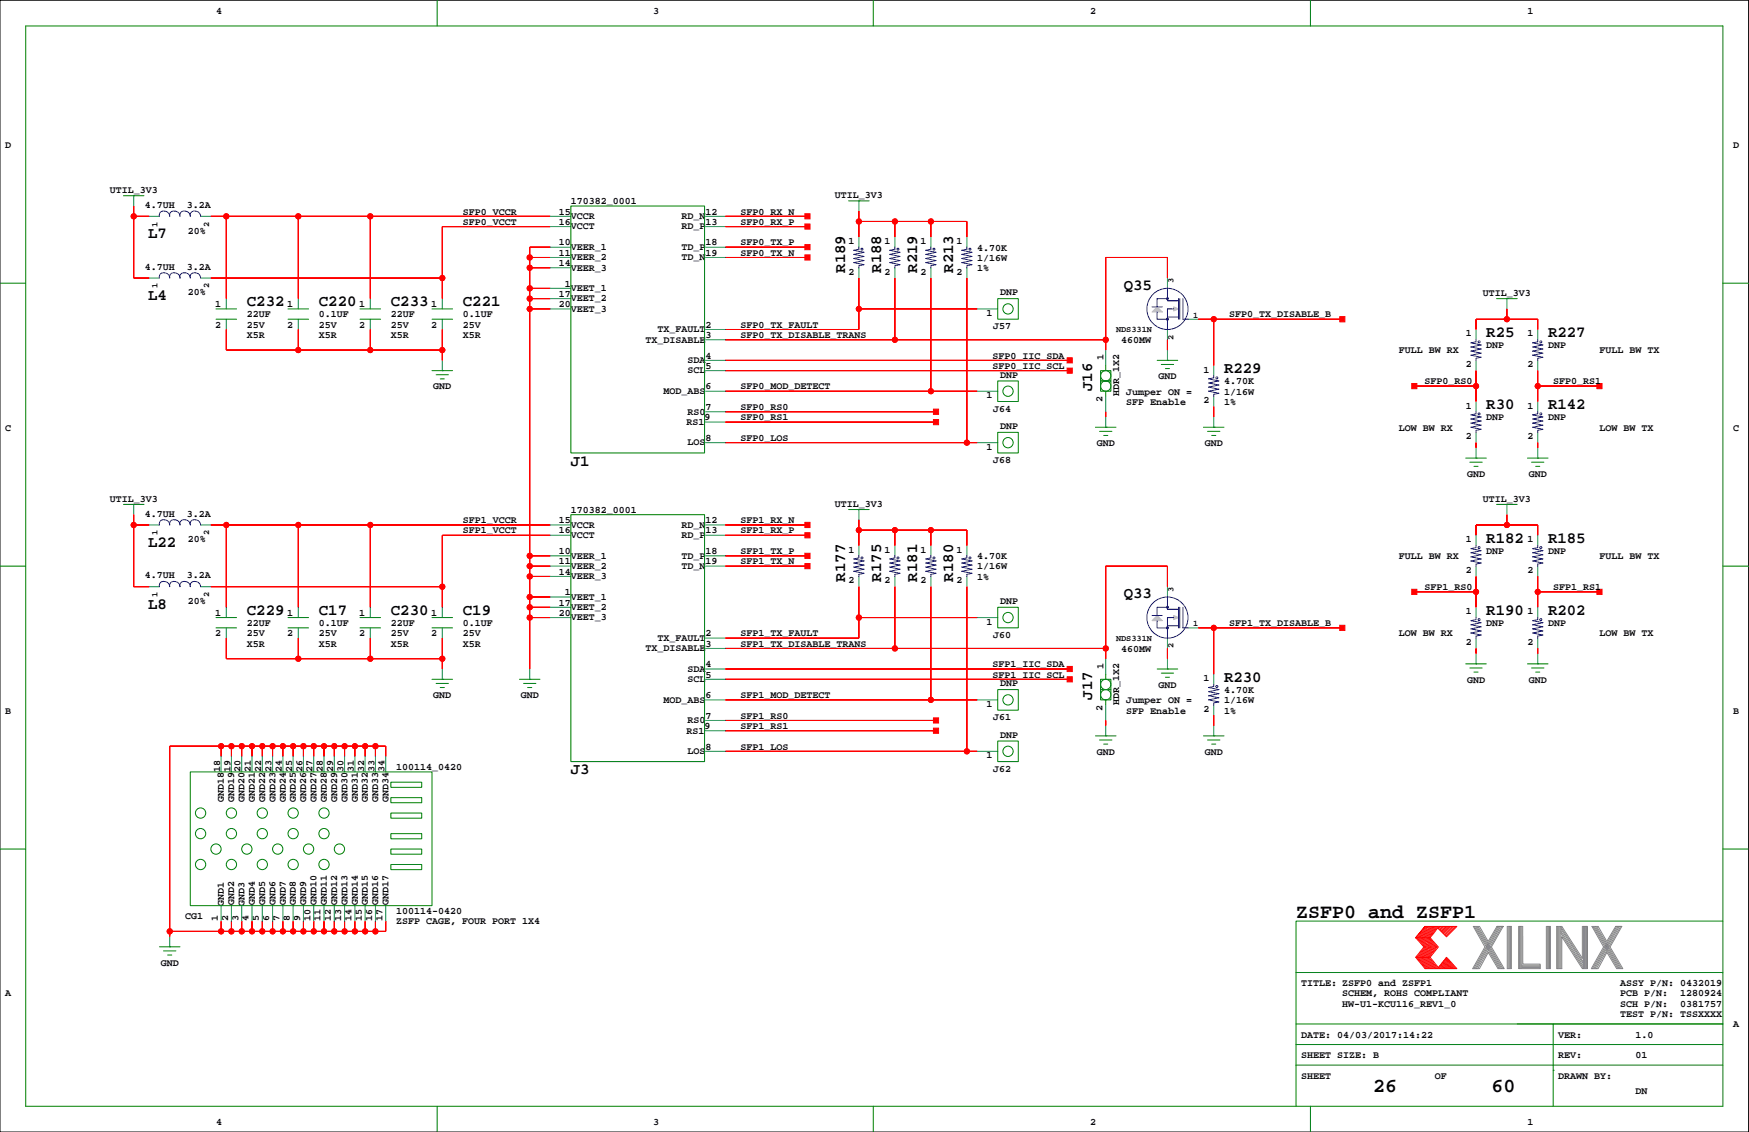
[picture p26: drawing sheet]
<svg xmlns="http://www.w3.org/2000/svg" width="432mm" height="279mm" viewBox="0 0 432 279" stroke-linecap="round" stroke-linejoin="round" font-family="sans-serif">
<defs><g id="words">
<g font-size="4.9">
<text x="320" y="226.5">ZSFP0 and ZSFP1</text>
<text x="339" y="269.6">26</text>
<text x="368.2" y="269.6">60</text>
</g>
<g font-size="3.9">
<text x="36.6" y="58.8">L7</text>
<text x="208.7" y="67.4" transform="rotate(-90 208.7 67.4)">R189</text>
<text x="217.6" y="67.4" transform="rotate(-90 217.6 67.4)">R188</text>
<text x="226.5" y="67.4" transform="rotate(-90 226.5 67.4)">R219</text>
<text x="235.4" y="67.4" transform="rotate(-90 235.4 67.4)">R213</text>
<text x="277.4" y="71.5">Q35</text>
<text x="36.6" y="74">L4</text>
<text x="60.9" y="75.6">C232</text>
<text x="78.7" y="75.6">C220</text>
<text x="96.5" y="75.6">C233</text>
<text x="114.3" y="75.6">C221</text>
<text x="366.9" y="83.2">R25</text>
<text x="382.2" y="83.2">R227</text>
<text x="302.2" y="92.1">R229</text>
<text x="269.6" y="96.6" transform="rotate(-90 269.6 96.6)">J16</text>
<text x="366.9" y="100.9">R30</text>
<text x="382.2" y="100.9">R142</text>
<text x="140.9" y="114.9">J1</text>
<text x="36.6" y="135">L22</text>
<text x="366.9" y="134">R182</text>
<text x="382.2" y="134">R185</text>
<text x="208.7" y="143.5" transform="rotate(-90 208.7 143.5)">R177</text>
<text x="217.6" y="143.5" transform="rotate(-90 217.6 143.5)">R175</text>
<text x="226.5" y="143.5" transform="rotate(-90 226.5 143.5)">R181</text>
<text x="235.4" y="143.5" transform="rotate(-90 235.4 143.5)">R180</text>
<text x="277.4" y="147.7">Q33</text>
<text x="36.6" y="150.2">L8</text>
<text x="60.9" y="151.7">C229</text>
<text x="78.7" y="151.7">C17</text>
<text x="96.5" y="151.7">C230</text>
<text x="114.3" y="151.7">C19</text>
<text x="366.9" y="151.7">R190</text>
<text x="382.2" y="151.7">R202</text>
<text x="269.6" y="172.7" transform="rotate(-90 269.6 172.7)">J17</text>
<text x="302.2" y="168.2">R230</text>
<text x="140.9" y="191.1">J3</text>
</g>
<g font-size="2.5">
<text x="53.3" y="3.4">4</text>
<text x="161.3" y="3.4">3</text>
<text x="269.2" y="3.4">2</text>
<text x="377.1" y="3.4">1</text>
<text x="1.3" y="36.4">D</text>
<text x="427.9" y="36.4">D</text>
<text x="27.1" y="47.6">UTIL_3V3</text>
<text x="35.8" y="51.3">4.7UH</text>
<text x="46.1" y="51.3">3.2A</text>
<text x="114.3" y="53">SFP0_VCCR</text>
<text x="138" y="53">15</text>
<text x="140.9" y="50.4">170382_0001</text>
<text x="174.2" y="53">12</text>
<text x="182.8" y="53">SFP0_RX_N</text>
<text x="206.1" y="48.9">UTIL_3V3</text>
<text x="46.3" y="57.7">20%</text>
<text x="114.3" y="55.5">SFP0_VCCT</text>
<text x="138" y="55.5">16</text>
<text x="140.9" y="54.1">VCCR</text>
<text x="140.9" y="56.6">VCCT</text>
<text x="168.3" y="54.1">RD_N</text>
<text x="168.3" y="56.6">RD_P</text>
<text x="174.2" y="55.5">13</text>
<text x="182.8" y="55.5">SFP0_RX_P</text>
<text x="138" y="65.6">14</text>
<text x="138" y="63.1">11</text>
<text x="138" y="60.6">10</text>
<text x="140.9" y="61.7">VEER_1</text>
<text x="140.9" y="64.2">VEER_2</text>
<text x="168.3" y="61.7">TD_P</text>
<text x="168.3" y="64.2">TD_N</text>
<text x="174.2" y="63.1">19</text>
<text x="174.2" y="60.6">18</text>
<text x="182.8" y="63.1">SFP0_TX_N</text>
<text x="182.8" y="60.6">SFP0_TX_P</text>
<text x="209.5" y="60.2">1</text>
<text x="218.4" y="60.2">1</text>
<text x="227.3" y="60.2">1</text>
<text x="236.2" y="60.2">1</text>
<text x="241.2" y="64.4">1/16W</text>
<text x="241.2" y="61.8">4.70K</text>
<text x="35.8" y="66.5">4.7UH</text>
<text x="46.1" y="66.5">3.2A</text>
<text x="139.5" y="70.7">1</text>
<text x="140.9" y="71.9">VEET_1</text>
<text x="140.9" y="66.8">VEER_3</text>
<text x="209.5" y="67.8">2</text>
<text x="218.4" y="67.8">2</text>
<text x="227.3" y="67.8">2</text>
<text x="236.2" y="67.8">2</text>
<text x="241.2" y="66.9">1%</text>
<text x="46.3" y="72.9">20%</text>
<text x="53.1" y="75.8">1</text>
<text x="70.9" y="75.8">1</text>
<text x="88.7" y="75.8">1</text>
<text x="106.4" y="75.8">1</text>
<text x="138" y="75.8">20</text>
<text x="138" y="73.3">17</text>
<text x="140.9" y="74.4">VEET_2</text>
<text x="140.9" y="76.9">VEET_3</text>
<text x="243.6" y="78">1</text>
<text x="247" y="72.9">DNP</text>
<text x="366.1" y="73">UTIL_3V3</text>
<text x="53.1" y="80.9">2</text>
<text x="60.9" y="80.9">25V</text>
<text x="60.9" y="78.3">22UF</text>
<text x="60.9" y="83.4">X5R</text>
<text x="70.9" y="80.9">2</text>
<text x="78.7" y="78.3">0.1UF</text>
<text x="78.7" y="80.9">25V</text>
<text x="78.7" y="83.4">X5R</text>
<text x="88.7" y="80.9">2</text>
<text x="96.5" y="80.9">25V</text>
<text x="96.5" y="78.3">22UF</text>
<text x="96.5" y="83.4">X5R</text>
<text x="106.4" y="80.9">2</text>
<text x="114.3" y="80.9">25V</text>
<text x="114.3" y="78.3">0.1UF</text>
<text x="114.3" y="83.4">X5R</text>
<text x="162.4" y="82">TX_FAULT</text>
<text x="174.2" y="83.4">3</text>
<text x="174.2" y="80.9">2</text>
<text x="182.8" y="83.4">SFP0_TX_DISABLE_TRANS</text>
<text x="182.8" y="80.9">SFP0_TX_FAULT</text>
<text x="245.2" y="81.3">J57</text>
<text x="303.5" y="78.3">SFP0_TX_DISABLE_B</text>
<text x="361.9" y="83.1">1</text>
<text x="377.1" y="83.1">1</text>
<text x="159.4" y="84.6">TX_DISABLE</text>
<text x="169.8" y="89.6">SDA</text>
<text x="174.2" y="88.5">4</text>
<text x="245.1" y="88.5">SFP0_IIC_SDA</text>
<text x="272.5" y="88.9" transform="rotate(-90 272.5 88.9)">1</text>
<text x="276.8" y="84.7">460MW</text>
<text x="345.4" y="87.2">FULL BW RX</text>
<text x="366.9" y="86">DNP</text>
<text x="382.2" y="86">DNP</text>
<text x="394.9" y="87.2">FULL BW TX</text>
<text x="169.8" y="92.2">SCL</text>
<text x="174.2" y="91">5</text>
<text x="245.1" y="91">SFP0_IIC_SCL</text>
<text x="247" y="93.2">DNP</text>
<text x="286" y="93.6">GND</text>
<text x="297.1" y="91.9">1</text>
<text x="302.2" y="94.9">4.70K</text>
<text x="351.7" y="94.9">SFP0_RS0</text>
<text x="361.9" y="90.7">2</text>
<text x="377.1" y="90.7">2</text>
<text x="383.5" y="94.9">SFP0_RS1</text>
<text x="107" y="96.1">GND</text>
<text x="163.8" y="97.3">MOD_ABS</text>
<text x="174.2" y="101.2">7</text>
<text x="174.2" y="96.1">6</text>
<text x="182.8" y="96.1">SFP0_MOD_DETECT</text>
<text x="182.8" y="101.2">SFP0_RS0</text>
<text x="243.6" y="98.3">1</text>
<text x="245.2" y="101.6">J64</text>
<text x="272.2" y="99.3" transform="rotate(-90 272.2 99.3)">2</text>
<text x="276.3" y="97.8" transform="rotate(-90 276.3 97.8)">HDR_1X2</text>
<text x="278.1" y="99.9">SFP Enable</text>
<text x="278.1" y="97.4">Jumper ON =</text>
<text x="297.1" y="99.6">2</text>
<text x="302.2" y="97.4">1/16W</text>
<text x="302.2" y="99.9">1%</text>
<text x="361.9" y="100.8">1</text>
<text x="377.1" y="100.8">1</text>
<text x="1.3" y="106.3">C</text>
<text x="169.5" y="104.9">RS1</text>
<text x="169.8" y="102.3">RS0</text>
<text x="174" y="103.7">9</text>
<text x="182.8" y="103.7">SFP0_RS1</text>
<text x="247" y="105.9">DNP</text>
<text x="345.4" y="106.3">LOW BW RX</text>
<text x="366.9" y="103.7">DNP</text>
<text x="382.2" y="103.7">DNP</text>
<text x="394.9" y="106.3">LOW BW TX</text>
<text x="427.9" y="106.3">C</text>
<text x="169.8" y="110">LOS</text>
<text x="174.2" y="108.8">8</text>
<text x="182.8" y="108.8">SFP0_LOS</text>
<text x="243.6" y="111">1</text>
<text x="270.8" y="110.1">GND</text>
<text x="297.4" y="110.1">GND</text>
<text x="361.9" y="108.4">2</text>
<text x="377.1" y="108.4">2</text>
<text x="245.2" y="114.3">J68</text>
<text x="362.2" y="117.7">GND</text>
<text x="377.4" y="117.7">GND</text>
<text x="27.1" y="123.8">UTIL_3V3</text>
<text x="206.1" y="125.1">UTIL_3V3</text>
<text x="366.1" y="123.8">UTIL_3V3</text>
<text x="35.8" y="127.5">4.7UH</text>
<text x="46.1" y="127.5">3.2A</text>
<text x="114.3" y="129.1">SFP1_VCCR</text>
<text x="114.3" y="131.7">SFP1_VCCT</text>
<text x="138" y="131.7">16</text>
<text x="138" y="129.1">15</text>
<text x="140.9" y="130.3">VCCR</text>
<text x="140.9" y="126.6">170382_0001</text>
<text x="168.3" y="130.3">RD_N</text>
<text x="174.2" y="131.7">13</text>
<text x="174.2" y="129.1">12</text>
<text x="182.8" y="129.1">SFP1_RX_N</text>
<text x="182.8" y="131.7">SFP1_RX_P</text>
<text x="46.3" y="133.8">20%</text>
<text x="138" y="136.8">10</text>
<text x="140.9" y="137.9">VEER_1</text>
<text x="140.9" y="132.8">VCCT</text>
<text x="168.3" y="132.8">RD_P</text>
<text x="168.3" y="137.9">TD_P</text>
<text x="174.2" y="136.8">18</text>
<text x="182.8" y="136.8">SFP1_TX_P</text>
<text x="209.5" y="136.4">1</text>
<text x="218.4" y="136.4">1</text>
<text x="227.3" y="136.4">1</text>
<text x="236.2" y="136.4">1</text>
<text x="361.9" y="133.8">1</text>
<text x="366.9" y="136.8">DNP</text>
<text x="377.1" y="133.8">1</text>
<text x="382.2" y="136.8">DNP</text>
<text x="35.8" y="142.7">4.7UH</text>
<text x="46.1" y="142.7">3.2A</text>
<text x="138" y="141.8">14</text>
<text x="138" y="139.3">11</text>
<text x="140.9" y="140.4">VEER_2</text>
<text x="140.9" y="143">VEER_3</text>
<text x="168.3" y="140.4">TD_N</text>
<text x="174.2" y="139.3">19</text>
<text x="182.8" y="139.3">SFP1_TX_N</text>
<text x="209.5" y="144">2</text>
<text x="218.4" y="144">2</text>
<text x="227.3" y="144">2</text>
<text x="236.2" y="144">2</text>
<text x="241.2" y="143.1">1%</text>
<text x="241.2" y="138">4.70K</text>
<text x="241.2" y="140.6">1/16W</text>
<text x="345.4" y="138">FULL BW RX</text>
<text x="361.9" y="141.5">2</text>
<text x="377.1" y="141.5">2</text>
<text x="394.9" y="138">FULL BW TX</text>
<text x="46.3" y="149.1">20%</text>
<text x="138" y="149.4">17</text>
<text x="139.5" y="146.9">1</text>
<text x="140.9" y="148">VEET_1</text>
<text x="247" y="149.1">DNP</text>
<text x="351.7" y="145.6">SFP1_RS0</text>
<text x="383.5" y="145.6">SFP1_RS1</text>
<text x="53.1" y="152">1</text>
<text x="60.9" y="154.5">22UF</text>
<text x="70.9" y="152">1</text>
<text x="78.7" y="154.5">0.1UF</text>
<text x="88.7" y="152">1</text>
<text x="96.5" y="154.5">22UF</text>
<text x="106.4" y="152">1</text>
<text x="114.3" y="154.5">0.1UF</text>
<text x="138" y="152">20</text>
<text x="140.9" y="150.6">VEET_2</text>
<text x="140.9" y="153.1">VEET_3</text>
<text x="243.6" y="154.2">1</text>
<text x="303.5" y="154.5">SFP1_TX_DISABLE_B</text>
<text x="361.9" y="151.6">1</text>
<text x="366.9" y="154.5">DNP</text>
<text x="377.1" y="151.6">1</text>
<text x="382.2" y="154.5">DNP</text>
<text x="53.1" y="157.1">2</text>
<text x="60.9" y="157.1">25V</text>
<text x="60.9" y="159.6">X5R</text>
<text x="70.9" y="157.1">2</text>
<text x="78.7" y="157.1">25V</text>
<text x="78.7" y="159.6">X5R</text>
<text x="88.7" y="157.1">2</text>
<text x="96.5" y="157.1">25V</text>
<text x="96.5" y="159.6">X5R</text>
<text x="106.4" y="157.1">2</text>
<text x="114.3" y="157.1">25V</text>
<text x="114.3" y="159.6">X5R</text>
<text x="159.4" y="160.7">TX_DISABLE</text>
<text x="162.4" y="158.2">TX_FAULT</text>
<text x="174.2" y="159.6">3</text>
<text x="174.2" y="157.1">2</text>
<text x="182.8" y="159.6">SFP1_TX_DISABLE_TRANS</text>
<text x="182.8" y="157.1">SFP1_TX_FAULT</text>
<text x="245.2" y="157.5">J60</text>
<text x="276.8" y="160.9">460MW</text>
<text x="345.4" y="157.1">LOW BW RX</text>
<text x="361.9" y="159.2">2</text>
<text x="377.1" y="159.2">2</text>
<text x="394.9" y="157.1">LOW BW TX</text>
<text x="169.8" y="165.8">SDA</text>
<text x="174.2" y="167.2">5</text>
<text x="174.2" y="164.7">4</text>
<text x="245.1" y="164.7">SFP1_IIC_SDA</text>
<text x="245.1" y="167.2">SFP1_IIC_SCL</text>
<text x="272.5" y="165.1" transform="rotate(-90 272.5 165.1)">1</text>
<text x="107" y="172.3">GND</text>
<text x="128.6" y="172.3">GND</text>
<text x="163.8" y="173.4">MOD_ABS</text>
<text x="169.8" y="168.4">SCL</text>
<text x="174.2" y="172.3">6</text>
<text x="182.8" y="172.3">SFP1_MOD_DETECT</text>
<text x="247" y="169.4">DNP</text>
<text x="278.1" y="173.6">Jumper ON =</text>
<text x="286" y="169.8">GND</text>
<text x="297.1" y="168.1">1</text>
<text x="302.2" y="173.6">1/16W</text>
<text x="302.2" y="171">4.70K</text>
<text x="362.2" y="168.5">GND</text>
<text x="377.4" y="168.5">GND</text>
<text x="1.3" y="176.1">B</text>
<text x="169.8" y="178.5">RS0</text>
<text x="174" y="179.9">9</text>
<text x="174.2" y="177.4">7</text>
<text x="182.8" y="179.9">SFP1_RS1</text>
<text x="182.8" y="177.4">SFP1_RS0</text>
<text x="243.6" y="174.5">1</text>
<text x="245.2" y="177.8">J61</text>
<text x="272.2" y="175.5" transform="rotate(-90 272.2 175.5)">2</text>
<text x="276.3" y="174" transform="rotate(-90 276.3 174)">HDR_1X2</text>
<text x="278.1" y="176.1">SFP Enable</text>
<text x="297.1" y="175.7">2</text>
<text x="302.2" y="176.1">1%</text>
<text x="427.9" y="176.1">B</text>
<text x="169.5" y="181.1">RS1</text>
<text x="174.2" y="185">8</text>
<text x="182.8" y="185">SFP1_LOS</text>
<text x="247" y="182.1">DNP</text>
<text x="54.3" y="190.4" transform="rotate(-90 54.3 190.4)">18</text>
<text x="56.9" y="190.4" transform="rotate(-90 56.9 190.4)">19</text>
<text x="59.4" y="190.4" transform="rotate(-90 59.4 190.4)">20</text>
<text x="62" y="190.4" transform="rotate(-90 62 190.4)">21</text>
<text x="64.5" y="190.4" transform="rotate(-90 64.5 190.4)">22</text>
<text x="67" y="190.4" transform="rotate(-90 67 190.4)">23</text>
<text x="69.6" y="190.4" transform="rotate(-90 69.6 190.4)">24</text>
<text x="72.1" y="190.4" transform="rotate(-90 72.1 190.4)">25</text>
<text x="74.6" y="190.4" transform="rotate(-90 74.6 190.4)">26</text>
<text x="77.2" y="190.4" transform="rotate(-90 77.2 190.4)">27</text>
<text x="79.7" y="190.4" transform="rotate(-90 79.7 190.4)">28</text>
<text x="82.3" y="190.4" transform="rotate(-90 82.3 190.4)">29</text>
<text x="84.8" y="190.4" transform="rotate(-90 84.8 190.4)">30</text>
<text x="87.3" y="190.4" transform="rotate(-90 87.3 190.4)">31</text>
<text x="89.9" y="190.4" transform="rotate(-90 89.9 190.4)">32</text>
<text x="92.4" y="190.4" transform="rotate(-90 92.4 190.4)">33</text>
<text x="95" y="190.4" transform="rotate(-90 95 190.4)">34</text>
<text x="97.8" y="190.1">100114_0420</text>
<text x="169.8" y="186.1">LOS</text>
<text x="243.6" y="187.2">1</text>
<text x="245.2" y="190.5">J62</text>
<text x="270.8" y="186.3">GND</text>
<text x="297.4" y="186.3">GND</text>
<text x="55.3" y="197.9" transform="rotate(-90 55.3 197.9)">GND18</text>
<text x="57.8" y="197.9" transform="rotate(-90 57.8 197.9)">GND19</text>
<text x="60.4" y="197.9" transform="rotate(-90 60.4 197.9)">GND20</text>
<text x="62.9" y="197.9" transform="rotate(-90 62.9 197.9)">GND21</text>
<text x="65.4" y="197.9" transform="rotate(-90 65.4 197.9)">GND22</text>
<text x="68" y="197.9" transform="rotate(-90 68 197.9)">GND23</text>
<text x="70.5" y="197.9" transform="rotate(-90 70.5 197.9)">GND24</text>
<text x="73.1" y="197.9" transform="rotate(-90 73.1 197.9)">GND25</text>
<text x="75.6" y="197.9" transform="rotate(-90 75.6 197.9)">GND26</text>
<text x="78.1" y="197.9" transform="rotate(-90 78.1 197.9)">GND27</text>
<text x="80.7" y="197.9" transform="rotate(-90 80.7 197.9)">GND28</text>
<text x="83.2" y="197.9" transform="rotate(-90 83.2 197.9)">GND29</text>
<text x="85.8" y="197.9" transform="rotate(-90 85.8 197.9)">GND30</text>
<text x="88.3" y="197.9" transform="rotate(-90 88.3 197.9)">GND31</text>
<text x="90.8" y="197.9" transform="rotate(-90 90.8 197.9)">GND32</text>
<text x="93.4" y="197.9" transform="rotate(-90 93.4 197.9)">GND33</text>
<text x="95.9" y="197.9" transform="rotate(-90 95.9 197.9)">GND34</text>
<text x="45.7" y="226.9">CG1</text>
<text x="53.8" y="227.3" transform="rotate(-90 53.8 227.3)">1</text>
<text x="55.3" y="223.5" transform="rotate(-90 55.3 223.5)">GND1</text>
<text x="56.3" y="227.3" transform="rotate(-90 56.3 227.3)">2</text>
<text x="57.8" y="223.3" transform="rotate(-90 57.8 223.3)">GND2</text>
<text x="58.8" y="227.3" transform="rotate(-90 58.8 227.3)">3</text>
<text x="60.4" y="223.5" transform="rotate(-90 60.4 223.5)">GND3</text>
<text x="61.4" y="227.3" transform="rotate(-90 61.4 227.3)">4</text>
<text x="62.9" y="223.3" transform="rotate(-90 62.9 223.3)">GND4</text>
<text x="63.9" y="227.3" transform="rotate(-90 63.9 227.3)">5</text>
<text x="65.4" y="223.3" transform="rotate(-90 65.4 223.3)">GND5</text>
<text x="66.5" y="227.3" transform="rotate(-90 66.5 227.3)">6</text>
<text x="68" y="223.3" transform="rotate(-90 68 223.3)">GND6</text>
<text x="69" y="227.3" transform="rotate(-90 69 227.3)">7</text>
<text x="70.5" y="223.3" transform="rotate(-90 70.5 223.3)">GND7</text>
<text x="71.5" y="227.3" transform="rotate(-90 71.5 227.3)">8</text>
<text x="73.1" y="223.3" transform="rotate(-90 73.1 223.3)">GND8</text>
<text x="74.1" y="227.3" transform="rotate(-90 74.1 227.3)">9</text>
<text x="75.6" y="223.3" transform="rotate(-90 75.6 223.3)">GND9</text>
<text x="76.6" y="227.3" transform="rotate(-90 76.6 227.3)">10</text>
<text x="78.1" y="223.3" transform="rotate(-90 78.1 223.3)">GND10</text>
<text x="79.2" y="227.3" transform="rotate(-90 79.2 227.3)">11</text>
<text x="80.7" y="223.3" transform="rotate(-90 80.7 223.3)">GND11</text>
<text x="81.7" y="227.3" transform="rotate(-90 81.7 227.3)">12</text>
<text x="83.2" y="223.3" transform="rotate(-90 83.2 223.3)">GND12</text>
<text x="84.2" y="227.3" transform="rotate(-90 84.2 227.3)">13</text>
<text x="85.8" y="223.3" transform="rotate(-90 85.8 223.3)">GND13</text>
<text x="86.8" y="227.3" transform="rotate(-90 86.8 227.3)">14</text>
<text x="88.3" y="223.3" transform="rotate(-90 88.3 223.3)">GND14</text>
<text x="89.3" y="227.3" transform="rotate(-90 89.3 227.3)">15</text>
<text x="90.8" y="223.3" transform="rotate(-90 90.8 223.3)">GND15</text>
<text x="91.9" y="227.3" transform="rotate(-90 91.9 227.3)">16</text>
<text x="93.4" y="223.3" transform="rotate(-90 93.4 223.3)">GND16</text>
<text x="94.4" y="227.3" transform="rotate(-90 94.4 227.3)">17</text>
<text x="95.9" y="223.3" transform="rotate(-90 95.9 223.3)">GND17</text>
<text x="97.8" y="225.6">100114-0420</text>
<text x="97.8" y="228.2">ZSFP CAGE, FOUR PORT 1X4</text>
<text x="39.7" y="238.3">GND</text>
<text x="1.3" y="245.9">A</text>
<text x="321.2" y="243.4">TITLE: ZSFP0 and ZSFP1</text>
<text x="331.4" y="245.9">SCHEM, ROHS COMPLIANT</text>
<text x="400" y="245.9">PCB P/N:</text>
<text x="400" y="243.4">ASSY P/N: 0432019</text>
<text x="414.8" y="245.9">1280924</text>
<text x="331.4" y="248.5">HW-U1-KCU116_REV1_0</text>
<text x="400" y="251">TEST P/N: TSSXXXX</text>
<text x="400" y="248.5">SCH P/N:</text>
<text x="414.8" y="248.5">0381757</text>
<text x="321.2" y="256.1">DATE: 04/03/2017:14:22</text>
<text x="384.7" y="256.1">VER:</text>
<text x="403.8" y="256.1">1.0</text>
<text x="427.9" y="253.6">A</text>
<text x="321.2" y="261.2">SHEET SIZE: B</text>
<text x="384.7" y="261.2">REV:</text>
<text x="403.8" y="261.2">01</text>
<text x="321.2" y="266.3">SHEET</text>
<text x="354.2" y="266.3">OF</text>
<text x="384.7" y="266.3">DRAWN BY:</text>
<text x="403.8" y="270.1">DN</text>
<text x="53.3" y="277.7">4</text>
<text x="161.3" y="277.7">3</text>
<text x="269.2" y="277.7">2</text>
<text x="377.1" y="277.7">1</text>
</g>
<g font-size="2.1">
<text x="38.9" y="55.9" transform="rotate(-90 38.9 55.9)">1</text>
<text x="51.6" y="55.9" transform="rotate(-90 51.6 55.9)">2</text>
<text x="38.9" y="71.2" transform="rotate(-90 38.9 71.2)">1</text>
<text x="51.6" y="71.2" transform="rotate(-90 51.6 71.2)">2</text>
<text x="289.7" y="69.9" transform="rotate(-90 289.7 69.9)">3</text>
<text x="275.5" y="82">NDS331N</text>
<text x="289.7" y="83.9" transform="rotate(-90 289.7 83.9)">2</text>
<text x="294.6" y="78.4">1</text>
<text x="38.9" y="132.1" transform="rotate(-90 38.9 132.1)">1</text>
<text x="51.6" y="132.1" transform="rotate(-90 51.6 132.1)">2</text>
<text x="38.9" y="147.4" transform="rotate(-90 38.9 147.4)">1</text>
<text x="51.6" y="147.4" transform="rotate(-90 51.6 147.4)">2</text>
<text x="289.7" y="146.1" transform="rotate(-90 289.7 146.1)">3</text>
<text x="294.6" y="154.6">1</text>
<text x="275.5" y="158.1">NDS331N</text>
<text x="289.7" y="160" transform="rotate(-90 289.7 160)">2</text>
</g>
</g></defs>
<path d="M0 .1h431.7v279.3h-431.7z" fill="none" stroke="#000" stroke-width=".25"/>
<g fill="none" stroke="#008000" stroke-width=".25">
<path d="M6.3 6.4h419.1v266.7h-419.1zM107.9 .1v6.3M215.6 .1v6.3M323.5 .1v6.3M30.5 48.3h5.1M33 48.3h.1M140.9 50.9h33.1v60.9h-33.1zM209.5 49.6h5.1M212 49.6h.1M0 69.9h6.3M53.3 78.8h5.1M53.3 76.2h5.1"/>
<path d="M71.1 78.8h5.1M71.1 76.2h5.1M88.9 78.8h5.1M88.9 76.2h5.1M106.7 78.8h5M106.7 76.2h5M246.3 73.7h5.1v5.1h-5.1zM369.5 73.7h5.1M372 73.7h.1M425.4 69.9h6.3M106.7 91.5h5M107.7 92.5h3"/>
<path d="M108.7 93.5h1M109.2 91.5h.1M246.3 94h5.1v5.1h-5.1zM271.7 94h2.6v2.6h-2.6zM271.7 91.5h2.6v2.5h-2.6zM273 90.2v1.3M273 96.6v1.2M285.7 88.9h5.1M286.7 90h3M287.7 91h1M288.2 88.9h.1M246.3 106.7h5.1v5.1h-5.1z"/>
<path d="M270.4 105.4h5.1M271.5 106.5h3M272.5 107.5h1M273 105.4h.1M297.1 105.4h5.1M298.1 106.5h3.1M299.1 107.5h1.1M299.7 105.4h.1M361.9 113.1h5M362.9 114.1h3M363.9 115.1h1M364.4 113.1h.1"/>
<path d="M377.1 113.1h5.1M378.1 114.1h3.1M379.1 115.1h1.1M379.6 113.1h.1M0 139.7h6.3M30.5 124.5h5.1M33 124.5h.1M140.9 127h33.1v61h-33.1zM209.5 125.8h5.1M212 125.8h.1M369.5 124.5h5.1M372 124.5h.1"/>
<path d="M425.4 139.7h6.3M53.3 155h5.1M53.3 152.4h5.1M71.1 155h5.1M71.1 152.4h5.1M88.9 155h5.1M88.9 152.4h5.1M106.7 155h5M106.7 152.4h5M246.3 149.9h5.1v5.1h-5.1zM106.7 167.7h5M107.7 168.7h3"/>
<path d="M108.7 169.7h1M109.2 167.7h.1M128.2 167.7h5.1M129.3 168.7h3M130.3 169.7h1M130.8 167.7h.1M246.3 170.2h5.1v5.1h-5.1zM271.7 170.2h2.6v2.5h-2.6zM271.7 167.7h2.6v2.5h-2.6zM273 166.4v1.3M273 172.7v1.3M285.7 165.1h5.1"/>
<path d="M286.7 166.1h3M287.7 167.2h1M288.2 165.1h.1M361.9 163.9h5M362.9 164.9h3M363.9 165.9h1M364.4 163.9h.1M377.1 163.9h5.1M378.1 164.9h3.1M379.1 165.9h1.1M379.6 163.9h.1M47 190.5h59.7v33h-59.7z"/>
<path d="M96.5 196.9h7.6v1.2h-7.6zM96.5 193.1h7.6v1.2h-7.6zM246.3 182.9h5.1v5.1h-5.1zM270.4 181.6h5.1M271.5 182.6h3M272.5 183.7h1M273 181.6h.1M297.1 181.6h5.1M298.1 182.6h3.1M299.1 183.7h1.1M299.7 181.6h.1M0 209.6h6.3"/>
<path d="M96.5 213.4h7.6v1.2h-7.6zM96.5 209.6h7.6v1.2h-7.6zM96.5 205.8h7.6v1.2h-7.6zM96.5 200.7h7.6v1.2h-7.6zM425.4 209.6h6.3M39.4 233.7h5M40.4 234.7h3M41.4 235.7h1M41.9 233.7h.1M425.4 227.3h-105.4v35.6M320 257.8h105.4M320 252.7h105.4"/>
<path d="M320 240h105.4M383.5 252.7v20.4M107.9 273.1v6.3M215.6 273.1v6.3M320 262.9v10.2M320 262.9h105.4M323.5 273.1v6.3M383.5 264.2h.1"/>
<circle cx="248.9" cy="76.2" r="1.27"/>
<circle cx="248.9" cy="96.6" r="1.27"/>
<circle cx="273" cy="92.8" r="1.27"/>
<circle cx="273" cy="95.3" r="1.27"/>
<circle cx="248.9" cy="109.3" r="1.27"/>
<circle cx="248.9" cy="152.4" r="1.27"/>
<circle cx="248.9" cy="172.7" r="1.27"/>
<circle cx="273" cy="168.9" r="1.27"/>
<circle cx="273" cy="171.5" r="1.27"/>
<circle cx="248.9" cy="185.4" r="1.27"/>
<circle cx="49.5" cy="213.4" r="1.27"/>
<circle cx="49.5" cy="205.8" r="1.27"/>
<circle cx="49.5" cy="200.7" r="1.27"/>
<circle cx="53.3" cy="209.6" r="1.27"/>
<circle cx="57.1" cy="205.8" r="1.27"/>
<circle cx="57.1" cy="213.4" r="1.27"/>
<circle cx="57.1" cy="200.7" r="1.27"/>
<circle cx="60.9" cy="209.6" r="1.27"/>
<circle cx="64.8" cy="213.4" r="1.27"/>
<circle cx="64.8" cy="205.8" r="1.27"/>
<circle cx="64.8" cy="200.7" r="1.27"/>
<circle cx="68.6" cy="209.6" r="1.27"/>
<circle cx="72.4" cy="213.4" r="1.27"/>
<circle cx="72.4" cy="205.8" r="1.27"/>
<circle cx="72.4" cy="200.7" r="1.27"/>
<circle cx="76.2" cy="209.6" r="1.27"/>
<circle cx="80" cy="213.4" r="1.27"/>
<circle cx="80" cy="205.8" r="1.27"/>
<circle cx="80" cy="200.7" r="1.27"/>
<circle cx="83.8" cy="209.6" r="1.27"/>
</g>
<g fill="none" stroke="#f00" stroke-width=".25">
<path d="M33 50.9v17.7h3.8M33 53.4h3.8M52.1 53.4h83.8M55.9 53.4v20.3M73.6 53.4v20.3M91.4 53.4v20.3M135.9 55.9h-26.7v17.8M179 53.4h20.3M179 55.9h20.3M212 52.1v6.4M212 54.7h26.7v3.8M220.9 54.7v3.8"/>
<path d="M229.8 54.7v3.8M52.1 68.6h57.1M130.8 63.5h5.1M130.8 76.2h5.1M130.8 66.1h5.1M130.8 71.2h5.1M130.8 73.7h5.1M135.9 61h-5.1v104.1M179 63.5h20.3M179 61h20.3M212 76.2h29.2M212 68.6v12.7h-33"/>
<path d="M220.9 68.6v15.3M229.8 68.6v28M238.7 68.6v40.7M288.2 68.6v-5.1h-15.2v22.9M295.8 78.8h35.6M299.7 78.8v11.4M372 76.2v2.6M55.9 81.3v5.1h53.3M73.6 81.3v5.1M91.4 81.3v5.1M109.2 81.3v7.6M179 96.6h62.2"/>
<path d="M179 83.9h94M179 88.9h85.1M179 91.5h85.1M288.2 83.9v2.5M349.2 95.3h15.2M364.4 81.3v-2.5h15.2v2.5M364.4 91.5v7.6M379.6 91.5v7.6M379.6 95.3h15.3M179 104.2h52.1M179 109.3h62.2M179 101.6h52.1"/>
<path d="M273 101.6v1.3M299.7 100.4v2.5M364.4 109.3v1.2M379.6 109.3v1.2M33 127v17.8h3.8M33 129.6h3.8M52.1 129.6h83.8M55.9 129.6v20.3M73.6 129.6v20.3M91.4 129.6v20.3M130.8 139.7h5.1M130.8 137.2h5.1"/>
<path d="M135.9 132.1h-26.7v17.8M179 139.7h20.3M179 137.2h20.3M179 129.6h20.3M179 132.1h20.3M212 128.3v6.4M212 130.8h26.7v3.9M220.9 130.8v3.9M229.8 130.8v3.9M364.4 132.1v-2.5h15.2v2.5M372 127v2.6M52.1 144.8h57.1"/>
<path d="M55.9 157.5v5.1h53.3M73.6 157.5v5.1M91.4 157.5v5.1M109.2 157.5v7.6M130.8 152.4h5.1M130.8 149.9h5.1M130.8 147.3h5.1M130.8 142.3h5.1M212 144.8v12.7h-33M212 152.4h29.2M220.9 144.8v15.2M229.8 144.8v27.9"/>
<path d="M238.7 144.8v40.6M288.2 144.8v-5.1h-15.2v22.9M295.8 155h35.6M299.7 155v11.4M349.2 146.1h15.2M364.4 142.3v7.6M379.6 142.3v7.6M379.6 146.1h15.3M179 172.7h62.2M179 160h94M179 165.1h85.1M179 167.7h85.1"/>
<path d="M179 177.8h52.1M273 177.8v1.3M288.2 160v2.6M299.7 176.6v2.5M364.4 160v1.3M379.6 160v1.3M54.6 184.2v2.5M57.1 184.2v2.5M59.7 184.2v2.5M62.2 184.2v2.5M64.8 184.2v2.5M67.3 184.2v2.5"/>
<path d="M69.8 184.2v2.5M72.4 184.2v2.5M74.9 184.2v2.5M77.5 184.2v2.5M80 184.2v2.5M82.5 184.2v2.5M85.1 184.2v2.5M87.6 184.2v2.5M90.1 184.2v2.5M92.7 184.2v2.5M95.2 186.7v-2.5h-53.3v47M179 180.4h52.1"/>
<path d="M179 185.4h62.2M54.6 227.3v2.6M57.1 227.3v2.6M59.7 227.3v2.6M62.2 227.3v2.6M64.8 227.3v2.6M67.3 227.3v2.6M69.8 227.3v2.6M72.4 227.3v2.6M74.9 227.3v2.6M77.5 227.3v2.6M80 227.3v2.6"/>
<path d="M82.5 227.3v2.6M85.1 227.3v2.6M87.6 227.3v2.6M90.1 227.3v2.6M92.7 227.3v2.6M95.2 227.3v2.6h-53.3M349.5 236.3h3.6M349.9 231.5l1.9 2.2-2 2.6 2.2 2.8M350.1 236.3l2.2 2.8M350.2 231.5l1.9 2.3-2 2.5M350.4 236.3l2.2 2.8M350.5 231.5l1.9 2.3-2 2.5"/>
<path d="M350.6 236.3l2.3 2.7M350.8 231.5l1.9 2.3-2 2.5M351 236.3l2.2 2.8M351.1 231.5l1.9 2.3-2 2.5M351.3 236.3l2.2 2.8M351.4 231.5l1.9 2.3-2 2.5M351.6 236.3l2.2 2.8M351.7 231.5l1.9 2.2M351.8 228.7l-2.3 2.8 2.3-2.8h7.9l-2.6 2.5-2.1-2.1-1.9 2.4 2 2.2-2 2.6 2 2.5 2-2.5 2.6 2.8h-7.9l-2.3-2.8M351.9 236.3l2.2 2.8M352 231.5l1.9 2.2M352.1 228.7l-2.2 2.7"/>
<path d="M352.2 236.3l2.2 2.8M352.3 231.5l1.9 2.3-2 2.5M352.4 228.7l-2.2 2.7M352.5 236.3l2.2 2.8M352.6 231.5l1.9 2.2M352.7 228.7l-2.2 2.7M352.8 236.3l2.2 2.8M352.8 231.5l2 2.2M353 228.7l-2.2 2.7M353.1 231.5h-3.6l2.1 2.2-2.1 2.6M353.2 228.7l-2.1 2.7M353.6 233.8l-2 2.5"/>
<path d="M353.6 228.7l-2.2 2.7M353.8 228.7l-2.1 2.7M353.9 233.8l-1.9 2.4M354.1 228.7l-2.1 2.7M354.4 228.7l-2.1 2.7M354.5 233.8l-2 2.5M354.7 228.7l-2.1 2.7M354.8 233.8l-2 2.5M355 228.7l-2.1 2.7M355.2 238.8l.2 .3M355.3 238.6l.4 .5M355.4 228.7l-.4 .4"/>
<path d="M355.4 238.4l.6 .7M355.6 238.3l.7 .8M355.7 238.1l.9 1M355.7 228.7l-.5 .5M355.9 237.9l1 1.2M356 237.8l1.2 1.3M356.1 228.7l-.8 .7M356.1 237.6l1.4 1.4M356.3 237.4l1.5 1.7M356.4 237.2l1.6 1.9M356.5 228.7l-1 .9M356.5 237.1l1.8 2"/>
<path d="M356.7 236.9l1.9 2.2M356.8 236.7l2.1 2.4M356.8 228.7l-1.1 1.1M356.9 236.6l2.3 2.5M357.1 236.5l2.3 2.6M357.2 228.7l-1.3 1.2M357.5 228.7l-1.4 1.4M357.8 228.7l-1.6 1.6M358.2 228.7l-1.8 1.7M358.5 228.7l-1.9 1.9M359 228.7l-2.2 2.1M359.3 228.7l-2.3 2.3"/>
<circle cx="33" cy="53.4" r=".63"/>
<circle cx="55.9" cy="53.4" r=".63"/>
<circle cx="73.6" cy="53.4" r=".63"/>
<circle cx="91.4" cy="53.4" r=".63"/>
<circle cx="212" cy="54.7" r=".63"/>
<circle cx="220.9" cy="54.7" r=".63"/>
<circle cx="229.8" cy="54.7" r=".63"/>
<circle cx="109.2" cy="68.6" r=".63"/>
<circle cx="130.8" cy="66.1" r=".63"/>
<circle cx="130.8" cy="76.2" r=".63"/>
<circle cx="130.8" cy="71.2" r=".63"/>
<circle cx="130.8" cy="63.5" r=".63"/>
<circle cx="130.8" cy="73.7" r=".63"/>
<circle cx="212" cy="76.2" r=".63"/>
<circle cx="299.7" cy="78.8" r=".63"/>
<circle cx="372" cy="78.8" r=".63"/>
<circle cx="73.6" cy="86.4" r=".63"/>
<circle cx="91.4" cy="86.4" r=".63"/>
<circle cx="109.2" cy="86.4" r=".63"/>
<circle cx="220.9" cy="83.9" r=".63"/>
<circle cx="229.8" cy="96.6" r=".63"/>
<circle cx="273" cy="83.9" r=".63"/>
<circle cx="364.4" cy="95.3" r=".63"/>
<circle cx="379.6" cy="95.3" r=".63"/>
<circle cx="238.7" cy="109.3" r=".63"/>
<circle cx="33" cy="129.6" r=".63"/>
<circle cx="55.9" cy="129.6" r=".63"/>
<circle cx="73.6" cy="129.6" r=".63"/>
<circle cx="91.4" cy="129.6" r=".63"/>
<circle cx="130.8" cy="137.2" r=".63"/>
<circle cx="130.8" cy="139.7" r=".63"/>
<circle cx="212" cy="130.8" r=".63"/>
<circle cx="220.9" cy="130.8" r=".63"/>
<circle cx="229.8" cy="130.8" r=".63"/>
<circle cx="372" cy="129.6" r=".63"/>
<circle cx="109.2" cy="144.8" r=".63"/>
<circle cx="130.8" cy="152.4" r=".63"/>
<circle cx="130.8" cy="142.3" r=".63"/>
<circle cx="130.8" cy="149.9" r=".63"/>
<circle cx="130.8" cy="147.4" r=".63"/>
<circle cx="212" cy="152.4" r=".63"/>
<circle cx="299.7" cy="155" r=".63"/>
<circle cx="364.4" cy="146.1" r=".63"/>
<circle cx="379.6" cy="146.1" r=".63"/>
<circle cx="73.6" cy="162.6" r=".63"/>
<circle cx="91.4" cy="162.6" r=".63"/>
<circle cx="109.2" cy="162.6" r=".63"/>
<circle cx="220.9" cy="160" r=".63"/>
<circle cx="229.8" cy="172.7" r=".63"/>
<circle cx="273" cy="160" r=".63"/>
<circle cx="54.6" cy="184.2" r=".63"/>
<circle cx="57.1" cy="184.2" r=".63"/>
<circle cx="59.7" cy="184.2" r=".63"/>
<circle cx="62.2" cy="184.2" r=".63"/>
<circle cx="64.8" cy="184.2" r=".63"/>
<circle cx="67.3" cy="184.2" r=".63"/>
<circle cx="69.8" cy="184.2" r=".63"/>
<circle cx="72.4" cy="184.2" r=".63"/>
<circle cx="74.9" cy="184.2" r=".63"/>
<circle cx="77.5" cy="184.2" r=".63"/>
<circle cx="80" cy="184.2" r=".63"/>
<circle cx="82.5" cy="184.2" r=".63"/>
<circle cx="85.1" cy="184.2" r=".63"/>
<circle cx="87.6" cy="184.2" r=".63"/>
<circle cx="90.1" cy="184.2" r=".63"/>
<circle cx="92.7" cy="184.2" r=".63"/>
<circle cx="238.7" cy="185.4" r=".63"/>
<circle cx="41.9" cy="229.9" r=".63"/>
<circle cx="54.6" cy="229.9" r=".63"/>
<circle cx="57.1" cy="229.9" r=".63"/>
<circle cx="59.7" cy="229.9" r=".63"/>
<circle cx="62.2" cy="229.9" r=".63"/>
<circle cx="64.8" cy="229.9" r=".63"/>
<circle cx="67.3" cy="229.9" r=".63"/>
<circle cx="69.8" cy="229.9" r=".63"/>
<circle cx="72.4" cy="229.9" r=".63"/>
<circle cx="74.9" cy="229.9" r=".63"/>
<circle cx="77.5" cy="229.9" r=".63"/>
<circle cx="80" cy="229.9" r=".63"/>
<circle cx="82.5" cy="229.9" r=".63"/>
<circle cx="85.1" cy="229.9" r=".63"/>
<circle cx="87.6" cy="229.9" r=".63"/>
<circle cx="90.1" cy="229.9" r=".63"/>
<circle cx="92.7" cy="229.9" r=".63"/>
</g>
<g fill="none" stroke="#848684" stroke-width=".25">
<path d="M364 228.7l6.1 10.4M364.3 228.7l6.1 10.4M364.6 228.7l6.1 10.4M364.9 228.7l6.1 10.4M367.4 232.3l-2.1-3.6h-1.6l2.9 5-3 5.4h1.7l2.1-4 2.4 4h1.6l-3.2-5.4M369.6 228.7l-2.2 3.6M369.8 228.7l-5.9 10.4M370.2 228.7l-6 10.4M370.5 228.7l-6 10.4M370.8 228.7l-6 10.4M371.1 228.7h-1.5h1.5l-2.9 5M372.1 228.7h1v10.4h-1z"/>
<path d="M372.4 228.7v10.4M372.6 228.7v10.4M372.9 228.7v10.4M374.9 228.7h1v9.3h4.3v1.1h-5.3zM375.1 228.7v10.4M375.4 228.7v10.4M375.7 228.7v10.4M375.7 238.2h4.5M375.7 238.5h4.5M375.7 238.8h4.5M381.8 228.7h1v10.4h-1zM382 228.7v10.4"/>
<path d="M382.3 228.7v10.4M382.5 228.7v10.4M384.3 228.7h1.3l5.1 7.8v-7.8h1.2v10.4h-1.2l-5.1-7.9v7.9h-1.3zM384.5 228.7v10.4M384.8 228.7v10.4M385.1 228.7v10.4M385.3 228.7v10.4M385.3 230.3l5.6 8.7M385.3 229.8l5.6 8.7M385.3 229.2l5.6 8.7M385.3 228.8l5.6 8.7M390.9 228.7v10.4"/>
<path d="M391.2 228.7v10.4M391.5 228.7v10.4M391.7 228.6v10.4M393.3 228.7l6.1 10.4M393.6 228.7l6.1 10.4M393.9 228.7l6.1 10.4M394.2 228.7l6.1 10.4M396.7 232.3l-2.1-3.6h-1.6l2.9 5-3 5.4M397.5 233.7l3.2 5.4h-1.6l-2.4-4-2.2 4h-1.6M398.9 228.7l-2.2 3.6M399.1 228.7l-6 10.4M399.4 228.7l-5.9 10.4"/>
<path d="M399.7 228.7l-5.9 10.4M400.1 228.7l-6 10.4M400.4 228.7h-1.5h1.5l-2.9 5"/>
</g>
<g fill="none" stroke="#008080" stroke-width=".25">
<path d="M33 48.3v2.6M36.8 53.4h2.6M49.5 53.4h2.6M135.9 53.4h5M135.9 55.9h5M174.2 53.4h4.8M174.2 55.9h4.8M212 49.6v2.5M212 58.5v2.5M220.9 58.5v2.5M229.8 58.5v2.5M238.7 58.5v2.5"/>
<path d="M36.8 68.6h2.6M49.5 68.6h2.6M55.9 73.7v2.5M55.9 78.8v2.5M73.6 73.7v2.5M73.6 78.8v2.5M91.4 73.7v2.5M91.4 78.8v2.5M109.2 73.7v2.5M109.2 78.8v2.5M135.9 76.2h5M135.9 71.2h5"/>
<path d="M135.9 61h5M135.9 63.5h5M135.9 66.1h5M135.9 73.7h5M174.2 61h4.8M174.2 63.5h4.8M212 66.1v2.5M220.9 66.1v2.5M229.8 66.1v2.5M238.7 66.1v2.5M241.2 76.2h5.1M288.2 68.6v2.6"/>
<path d="M293.3 78.8h2.5M372 73.7v2.5M109.2 88.9v2.6M174.2 96.6h4.8M174.2 81.3h4.8M174.2 83.9h4.8M174.2 88.9h4.8M174.2 91.5h4.8M241.2 96.6h5.1M273 86.4v3.8M273 97.8v3.8M288.2 81.3v2.6"/>
<path d="M288.2 86.4v2.5M299.7 90.2v2.6M299.7 97.8v2.6M364.4 81.3v2.6M364.4 88.9v2.6M364.4 99.1v2.5M379.6 81.3v2.6M379.6 88.9v2.6M379.6 99.1v2.5M174 104.2h5M174.2 109.3h4.8M174.2 101.6h4.8"/>
<path d="M241.2 109.3h5.1M273 102.9v2.5M299.7 102.9v2.5M364.4 106.7v2.6M364.4 110.5v2.6M379.6 106.7v2.6M379.6 110.5v2.6M33 124.5v2.5M36.8 129.6h2.6M49.5 129.6h2.6M135.9 129.6h5M135.9 137.2h5"/>
<path d="M135.9 139.7h5M135.9 132.1h5M174.2 129.6h4.8M174.2 137.2h4.8M174.2 139.7h4.8M174.2 132.1h4.8M212 125.8v2.5M212 134.7v2.5M220.9 134.7v2.5M229.8 134.7v2.5M238.7 134.7v2.5M364.4 132.1v2.6"/>
<path d="M364.4 139.7v2.6M372 124.5v2.5M379.6 132.1v2.6M379.6 139.7v2.6M36.8 144.8h2.6M49.5 144.8h2.6M55.9 149.9v2.5M55.9 155v2.5M73.6 149.9v2.5M73.6 155v2.5M91.4 149.9v2.5M91.4 155v2.5"/>
<path d="M109.2 149.9v2.5M109.2 155v2.5M135.9 152.4h5M135.9 147.3h5M135.9 142.3h5M135.9 149.9h5M174.2 157.5h4.8M212 142.3v2.5M220.9 142.3v2.5M229.8 142.3v2.5M238.7 142.3v2.5M241.2 152.4h5.1"/>
<path d="M288.2 144.8v2.5M288.2 157.5v2.5M293.3 155h2.5M364.4 149.9v2.5M364.4 157.5v2.5M379.6 149.9v2.5M379.6 157.5v2.5M109.2 165.1v2.6M130.8 165.1v2.6M174.2 172.7h4.8M174.2 160h4.8M174.2 165.1h4.8"/>
<path d="M174.2 167.7h4.8M174.2 177.8h4.8M241.2 172.7h5.1M273 162.6v3.8M273 174v3.8M273 179.1v2.5M288.2 162.6v2.5M299.7 166.4v2.5M299.7 174v2.6M299.7 179.1v2.5M364.4 161.3v2.6M379.6 161.3v2.6"/>
<path d="M54.6 186.7v3.8M57.1 186.7v3.8M59.7 186.7v3.8M62.2 186.7v3.8M64.8 186.7v3.8M67.3 186.7v3.8M69.8 186.7v3.8M72.4 186.7v3.8M74.9 186.7v3.8M77.5 186.7v3.8M80 186.7v3.8M82.5 186.7v3.8"/>
<path d="M85.1 186.7v3.8M87.6 186.7v3.8M90.1 186.7v3.8M92.7 186.7v3.8M95.2 186.7v3.8M174 180.4h5M174.2 185.4h4.8M241.2 185.4h5.1M41.9 231.2v2.5M54.6 223.5v3.8M57.1 223.5v3.8M59.7 223.5v3.8"/>
<path d="M62.2 223.5v3.8M64.8 223.5v3.8M67.3 223.5v3.8M69.8 223.5v3.8M72.4 223.5v3.8M74.9 223.5v3.8M77.5 223.5v3.8M80 223.5v3.8M82.5 223.5v3.8M85.1 223.5v3.8M87.6 223.5v3.8M90.1 223.5v3.8"/>
<path d="M92.7 223.5v3.8M95.2 223.5v3.8"/>
</g>
<g fill="none" stroke="#00f" stroke-width=".25">
<path d="M49.5 53.4a1.27 1.27 0 0 0-1.3-1.4 1.27 1.27 0 0 0-1.2 1.4 1.27 1.27 0 0 0-1.3-1.4 1.27 1.27 0 0 0-1.3 1.4 1.27 1.27 0 0 0-1.2-1.4 1.27 1.27 0 0 0-1.3 1.4 1.27 1.27 0 0 0-1.3-1.4 1.27 1.27 0 0 0-1.2 1.4M49.5 68.6a1.27 1.27 0 0 0-1.3-1.3 1.27 1.27 0 0 0-1.2 1.3 1.27 1.27 0 0 0-1.3-1.3 1.27 1.27 0 0 0-1.3 1.3 1.27 1.27 0 0 0-1.2-1.3 1.27 1.27 0 0 0-1.3 1.3 1.27 1.27 0 0 0-1.3-1.3 1.27 1.27 0 0 0-1.2 1.3M212 61v.5l-1.2 .3 2.5 .5-2.5 .5 2.5 .5-2.5 .5 2.5 .5-2.5 .5 2.5 .5-1.3 .3v.5M220.9 61v.5l-1.2 .3 2.5 .5-2.5 .5 2.5 .5-2.5 .5 2.5 .5-2.5 .5 2.5 .5-1.3 .3v.5M229.8 61v.5l-1.3 .3 2.6 .5-2.6 .5 2.6 .5-2.6 .5 2.6 .5-2.6 .5 2.6 .5-1.3 .3v.5M238.7 61v.5l-1.3 .3 2.6 .5-2.6 .5 2.6 .5-2.6 .5 2.6 .5-2.6 .5 2.6 .5-1.3 .3v.5M284.4 75.7h2.6M285.7 77v1.8h2.5M288.2 71.2v3h2.8M288.2 73.7h-2.5v2M288.2 78.3h2.8M289.7 76.2h-1.5v5.1"/>
<path d="M291 73.7v5.1M291.3 73.7v5.1M292 73.7v5.1h1.3M299.7 92.8v.5l-1.3 .2 2.5 .5-2.5 .5 2.5 .5-2.5 .5 2.5 .6-2.5 .5 2.5 .5-1.2 .2v.5M364.4 83.9v.5l-1.3 .2 2.6 .5-2.6 .5 2.6 .6-2.6 .5 2.6 .5-2.6 .5 2.6 .5-1.3 .2v.5M379.6 83.9v.5l-1.2 .2 2.5 .5-2.5 .5 2.5 .6-2.5 .5 2.5 .5-2.5 .5 2.5 .5-1.3 .2v.5M364.4 101.6v.5l-1.3 .3 2.6 .5-2.6 .5 2.6 .5-2.6 .5 2.6 .5-2.6 .5 2.6 .6-1.3 .2v.5M379.6 101.6v.5l-1.2 .3 2.5 .5-2.5 .5 2.5 .5-2.5 .5 2.5 .5-2.5 .5 2.5 .6-1.3 .2v.5M49.5 129.6a1.27 1.27 0 0 0-1.3-1.4 1.27 1.27 0 0 0-1.2 1.4 1.27 1.27 0 0 0-1.3-1.4 1.27 1.27 0 0 0-1.3 1.4 1.27 1.27 0 0 0-1.2-1.4 1.27 1.27 0 0 0-1.3 1.4 1.27 1.27 0 0 0-1.3-1.4 1.27 1.27 0 0 0-1.2 1.4M212 137.2v.5l-1.2 .3 2.5 .5-2.5 .5 2.5 .5-2.5 .5 2.5 .5-2.5 .5 2.5 .5-1.3 .3v.5M220.9 137.2v.5l-1.2 .3 2.5 .5-2.5 .5 2.5 .5-2.5 .5 2.5 .5-2.5 .5 2.5 .5-1.3 .3v.5M229.8 137.2v.5l-1.3 .3 2.6 .5-2.6 .5 2.6 .5-2.6 .5 2.6 .5-2.6 .5 2.6 .5-1.3 .3v.5"/>
<path d="M238.7 137.2v.5l-1.3 .3 2.6 .5-2.6 .5 2.6 .5-2.6 .5 2.6 .5-2.6 .5 2.6 .5-1.3 .3v.5M364.4 134.7v.5l-1.3 .2 2.6 .5-2.6 .5 2.6 .5-2.6 .5 2.6 .6-2.6 .5 2.6 .5-1.3 .2v.5M379.6 134.7v.5l-1.2 .2 2.5 .5-2.5 .5 2.5 .5-2.5 .5 2.5 .6-2.5 .5 2.5 .5-1.3 .2v.5M49.5 144.8a1.27 1.27 0 0 0-1.3-1.3 1.27 1.27 0 0 0-1.2 1.3 1.27 1.27 0 0 0-1.3-1.3 1.27 1.27 0 0 0-1.3 1.3 1.27 1.27 0 0 0-1.2-1.3 1.27 1.27 0 0 0-1.3 1.3 1.27 1.27 0 0 0-1.3-1.3 1.27 1.27 0 0 0-1.2 1.3M284.4 151.9h2.6M285.7 153.2v1.8h2.5M288.2 147.3v3.1h2.8M288.2 149.9h-2.5v2M288.2 154.5h2.8M289.7 152.4h-1.5v5.1M291 149.9v5.1M291.3 149.9v5.1"/>
<path d="M292 149.9v5.1h1.3M364.4 152.4v.5l-1.3 .3 2.6 .5-2.6 .5 2.6 .5-2.6 .5 2.6 .5-2.6 .5 2.6 .5-1.3 .3v.5M379.6 152.4v.5l-1.2 .3 2.5 .5-2.5 .5 2.5 .5-2.5 .5 2.5 .5-2.5 .5 2.5 .5-1.3 .3v.5M299.7 168.9v.5l-1.3 .3 2.5 .5-2.5 .5 2.5 .5-2.5 .5 2.5 .5-2.5 .5 2.5 .6-1.2 .2v.5"/>
<circle cx="212.8" cy="61.5" r=".25"/>
<circle cx="221.7" cy="61.5" r=".25"/>
<circle cx="230.6" cy="61.5" r=".25"/>
<circle cx="239.5" cy="61.5" r=".25"/>
<circle cx="288.2" cy="76.2" r="5.1"/>
<circle cx="288.2" cy="73.7" r=".25"/>
<circle cx="288.2" cy="78.8" r=".25"/>
<circle cx="300.4" cy="93.3" r=".25"/>
<circle cx="365.2" cy="84.4" r=".25"/>
<circle cx="380.4" cy="84.4" r=".25"/>
<circle cx="365.2" cy="102.1" r=".25"/>
<circle cx="380.4" cy="102.1" r=".25"/>
<circle cx="212.8" cy="137.7" r=".25"/>
<circle cx="221.7" cy="137.7" r=".25"/>
<circle cx="230.6" cy="137.7" r=".25"/>
<circle cx="239.5" cy="137.7" r=".25"/>
<circle cx="365.2" cy="135.2" r=".25"/>
<circle cx="380.4" cy="135.2" r=".25"/>
<circle cx="288.2" cy="152.4" r="5.1"/>
<circle cx="288.2" cy="149.9" r=".25"/>
<circle cx="288.2" cy="155" r=".25"/>
<circle cx="365.2" cy="152.9" r=".25"/>
<circle cx="380.4" cy="152.9" r=".25"/>
<circle cx="300.4" cy="169.4" r=".25"/>
</g>
<g fill="#c0c0c0" stroke="#c0c0c0" stroke-width=".25">
<path d="M289.7 75.7l1.3 .5-1.3 .6z" fill-rule="evenodd"/>
<path d="M284.4 77l1.3-1.3 1.3 1.3z" fill-rule="evenodd"/>
<path d="M289.7 151.9l1.3 .5-1.3 .5z" fill-rule="evenodd"/>
<path d="M285.7 151.9l1.3 1.3h-2.6z" fill-rule="evenodd"/>
</g>
<g fill="#f00" stroke="#f00" stroke-width=".25">
<path d="M288.2 83.9v2.5z" fill-rule="evenodd"/>
<path d="M229.8 68.6v28z" fill-rule="evenodd"/>
<path d="M229.8 96.6h11.4z" fill-rule="evenodd"/>
<path d="M179 96.6h50.8z" fill-rule="evenodd"/>
<path d="M288.2 63.5v5.1z" fill-rule="evenodd"/>
<path d="M273 83.9v2.5z" fill-rule="evenodd"/>
<path d="M220.9 68.6v15.3z" fill-rule="evenodd"/>
<path d="M179 83.9h41.9z" fill-rule="evenodd"/>
<path d="M220.9 83.9h52.1z" fill-rule="evenodd"/>
<path d="M273 63.5v20.4z" fill-rule="evenodd"/>
<path d="M273 63.5h15.2z" fill-rule="evenodd"/>
<path d="M212 76.2h29.2z" fill-rule="evenodd"/>
<path d="M212 76.2v5.1z" fill-rule="evenodd"/>
<path d="M212 68.6v7.6z" fill-rule="evenodd"/>
<path d="M179 81.3h33z" fill-rule="evenodd"/>
<path d="M179 104.2h52.1z" fill-rule="evenodd"/>
<path d="M230.5 103.5h1.2v1.3h-1.2z" fill-rule="evenodd"/>
<path d="M238.7 68.6v40.7z" fill-rule="evenodd"/>
<path d="M238.7 109.3h2.5z" fill-rule="evenodd"/>
<path d="M179 109.3h59.7z" fill-rule="evenodd"/>
<path d="M179 63.5h20.3z" fill-rule="evenodd"/>
<path d="M198.7 62.9h1.3v1.3h-1.3z" fill-rule="evenodd"/>
<path d="M179 61h20.3z" fill-rule="evenodd"/>
<path d="M198.7 60.4h1.3v1.2h-1.3z" fill-rule="evenodd"/>
<path d="M179 88.9h85.1z" fill-rule="evenodd"/>
<path d="M263.5 88.3h1.2v1.3h-1.2z" fill-rule="evenodd"/>
<path d="M179 91.5h85.1z" fill-rule="evenodd"/>
<path d="M263.5 90.8h1.2v1.3h-1.2z" fill-rule="evenodd"/>
<path d="M109.2 86.4v2.5z" fill-rule="evenodd"/>
<path d="M73.6 81.3v5.1z" fill-rule="evenodd"/>
<path d="M55.9 81.3v5.1z" fill-rule="evenodd"/>
<path d="M55.9 86.4h17.7z" fill-rule="evenodd"/>
<path d="M73.6 86.4h17.8z" fill-rule="evenodd"/>
<path d="M91.4 81.3v5.1z" fill-rule="evenodd"/>
<path d="M91.4 86.4h17.8z" fill-rule="evenodd"/>
<path d="M109.2 81.3v5.1z" fill-rule="evenodd"/>
<path d="M33 50.9v2.5z" fill-rule="evenodd"/>
<path d="M33 53.4h3.8z" fill-rule="evenodd"/>
<path d="M33 53.4v15.2z" fill-rule="evenodd"/>
<path d="M33 68.6h3.8z" fill-rule="evenodd"/>
<path d="M52.1 53.4h3.8z" fill-rule="evenodd"/>
<path d="M55.9 53.4v20.3z" fill-rule="evenodd"/>
<path d="M55.9 53.4h17.7z" fill-rule="evenodd"/>
<path d="M91.4 53.4h44.5z" fill-rule="evenodd"/>
<path d="M91.4 53.4v20.3z" fill-rule="evenodd"/>
<path d="M73.6 53.4h17.8z" fill-rule="evenodd"/>
<path d="M73.6 53.4v20.3z" fill-rule="evenodd"/>
<path d="M52.1 68.6h57.1z" fill-rule="evenodd"/>
<path d="M109.2 55.9h26.7z" fill-rule="evenodd"/>
<path d="M109.2 55.9v12.7z" fill-rule="evenodd"/>
<path d="M109.2 68.6v5.1z" fill-rule="evenodd"/>
<path d="M212 52.1v2.6z" fill-rule="evenodd"/>
<path d="M220.9 54.7v3.8z" fill-rule="evenodd"/>
<path d="M229.8 54.7v3.8z" fill-rule="evenodd"/>
<path d="M238.7 54.7v3.8z" fill-rule="evenodd"/>
<path d="M229.8 54.7h8.9z" fill-rule="evenodd"/>
<path d="M220.9 54.7h8.9z" fill-rule="evenodd"/>
<path d="M212 54.7v3.8z" fill-rule="evenodd"/>
<path d="M212 54.7h8.9z" fill-rule="evenodd"/>
<path d="M273 101.6v1.3z" fill-rule="evenodd"/>
<path d="M288.2 160v2.6z" fill-rule="evenodd"/>
<path d="M229.8 172.7h11.4z" fill-rule="evenodd"/>
<path d="M179 172.7h50.8z" fill-rule="evenodd"/>
<path d="M229.8 144.8v27.9z" fill-rule="evenodd"/>
<path d="M179 160h41.9z" fill-rule="evenodd"/>
<path d="M273 160v2.6z" fill-rule="evenodd"/>
<path d="M288.2 139.7v5.1z" fill-rule="evenodd"/>
<path d="M273 139.7h15.2z" fill-rule="evenodd"/>
<path d="M273 139.7v20.3z" fill-rule="evenodd"/>
<path d="M220.9 160h52.1z" fill-rule="evenodd"/>
<path d="M220.9 144.8v15.2z" fill-rule="evenodd"/>
<path d="M212 144.8v7.6z" fill-rule="evenodd"/>
<path d="M212 152.4h29.2z" fill-rule="evenodd"/>
<path d="M179 157.5h33z" fill-rule="evenodd"/>
<path d="M212 152.4v5.1z" fill-rule="evenodd"/>
<path d="M179 180.4h52.1z" fill-rule="evenodd"/>
<path d="M230.5 179.7h1.2v1.3h-1.2z" fill-rule="evenodd"/>
<path d="M238.7 185.4h2.5z" fill-rule="evenodd"/>
<path d="M179 185.4h59.7z" fill-rule="evenodd"/>
<path d="M238.7 144.8v40.6z" fill-rule="evenodd"/>
<path d="M179 139.7h20.3z" fill-rule="evenodd"/>
<path d="M198.7 139.1h1.3v1.3h-1.3z" fill-rule="evenodd"/>
<path d="M179 137.2h20.3z" fill-rule="evenodd"/>
<path d="M198.7 136.6h1.3v1.2h-1.3z" fill-rule="evenodd"/>
<path d="M179 165.1h85.1z" fill-rule="evenodd"/>
<path d="M263.5 164.5h1.2v1.3h-1.2z" fill-rule="evenodd"/>
<path d="M179 167.7h85.1z" fill-rule="evenodd"/>
<path d="M263.5 167h1.2v1.3h-1.2z" fill-rule="evenodd"/>
<path d="M212 130.8v3.9z" fill-rule="evenodd"/>
<path d="M212 128.3v2.5z" fill-rule="evenodd"/>
<path d="M229.8 130.8v3.9z" fill-rule="evenodd"/>
<path d="M238.7 130.8v3.9z" fill-rule="evenodd"/>
<path d="M229.8 130.8h8.9z" fill-rule="evenodd"/>
<path d="M220.9 130.8h8.9z" fill-rule="evenodd"/>
<path d="M212 130.8h8.9z" fill-rule="evenodd"/>
<path d="M220.9 130.8v3.9z" fill-rule="evenodd"/>
<path d="M273 177.8v1.3z" fill-rule="evenodd"/>
<path d="M179 177.8h52.1z" fill-rule="evenodd"/>
<path d="M230.5 177.2h1.2v1.3h-1.2z" fill-rule="evenodd"/>
<path d="M179 101.6h52.1z" fill-rule="evenodd"/>
<path d="M230.5 101h1.2v1.3h-1.2z" fill-rule="evenodd"/>
<path d="M73.6 157.5v5.1z" fill-rule="evenodd"/>
<path d="M55.9 157.5v5.1z" fill-rule="evenodd"/>
<path d="M55.9 162.6h17.7z" fill-rule="evenodd"/>
<path d="M73.6 162.6h17.8z" fill-rule="evenodd"/>
<path d="M91.4 157.5v5.1z" fill-rule="evenodd"/>
<path d="M91.4 162.6h17.8z" fill-rule="evenodd"/>
<path d="M109.2 157.5v5.1z" fill-rule="evenodd"/>
<path d="M109.2 162.6v2.5z" fill-rule="evenodd"/>
<path d="M33 129.6h3.8z" fill-rule="evenodd"/>
<path d="M33 144.8h3.8z" fill-rule="evenodd"/>
<path d="M33 129.6v15.2z" fill-rule="evenodd"/>
<path d="M33 127v2.6z" fill-rule="evenodd"/>
<path d="M55.9 129.6v20.3z" fill-rule="evenodd"/>
<path d="M91.4 129.6h44.5z" fill-rule="evenodd"/>
<path d="M91.4 129.6v20.3z" fill-rule="evenodd"/>
<path d="M73.6 129.6h17.8z" fill-rule="evenodd"/>
<path d="M73.6 129.6v20.3z" fill-rule="evenodd"/>
<path d="M55.9 129.6h17.7z" fill-rule="evenodd"/>
<path d="M52.1 129.6h3.8z" fill-rule="evenodd"/>
<path d="M109.2 144.8v5.1z" fill-rule="evenodd"/>
<path d="M52.1 144.8h57.1z" fill-rule="evenodd"/>
<path d="M109.2 132.1v12.7z" fill-rule="evenodd"/>
<path d="M109.2 132.1h26.7z" fill-rule="evenodd"/>
<path d="M379.6 78.8v2.5z" fill-rule="evenodd"/>
<path d="M372 78.8h7.6z" fill-rule="evenodd"/>
<path d="M372 76.2v2.6z" fill-rule="evenodd"/>
<path d="M364.4 78.8h7.6z" fill-rule="evenodd"/>
<path d="M364.4 78.8v2.5z" fill-rule="evenodd"/>
<path d="M364.4 91.5v3.8z" fill-rule="evenodd"/>
<path d="M349.2 95.3h15.2z" fill-rule="evenodd"/>
<path d="M364.4 95.3v3.8z" fill-rule="evenodd"/>
<path d="M348.5 94.7h1.3v1.2h-1.3z" fill-rule="evenodd"/>
<path d="M364.4 109.3v1.2z" fill-rule="evenodd"/>
<path d="M379.6 91.5v3.8z" fill-rule="evenodd"/>
<path d="M379.6 95.3h15.3z" fill-rule="evenodd"/>
<path d="M379.6 95.3v3.8z" fill-rule="evenodd"/>
<path d="M394.2 94.7h1.3v1.2h-1.3z" fill-rule="evenodd"/>
<path d="M379.6 109.3v1.2z" fill-rule="evenodd"/>
<path d="M372 127v2.6z" fill-rule="evenodd"/>
<path d="M364.4 129.6v2.5z" fill-rule="evenodd"/>
<path d="M364.4 129.6h7.6z" fill-rule="evenodd"/>
<path d="M372 129.6h7.6z" fill-rule="evenodd"/>
<path d="M379.6 129.6v2.5z" fill-rule="evenodd"/>
<path d="M349.2 146.1h15.2z" fill-rule="evenodd"/>
<path d="M364.4 146.1v3.8z" fill-rule="evenodd"/>
<path d="M364.4 142.3v3.8z" fill-rule="evenodd"/>
<path d="M348.5 145.4h1.3v1.3h-1.3z" fill-rule="evenodd"/>
<path d="M364.4 160v1.3z" fill-rule="evenodd"/>
<path d="M379.6 146.1h15.3z" fill-rule="evenodd"/>
<path d="M379.6 146.1v3.8z" fill-rule="evenodd"/>
<path d="M379.6 142.3v3.8z" fill-rule="evenodd"/>
<path d="M394.2 145.4h1.3v1.3h-1.3z" fill-rule="evenodd"/>
<path d="M379.6 160v1.3z" fill-rule="evenodd"/>
<path d="M130.8 152.4v12.7z" fill-rule="evenodd"/>
<path d="M130.8 149.9h5.1z" fill-rule="evenodd"/>
<path d="M130.8 147.3h5.1z" fill-rule="evenodd"/>
<path d="M130.8 142.3h5.1z" fill-rule="evenodd"/>
<path d="M130.8 137.2h5.1z" fill-rule="evenodd"/>
<path d="M130.8 66.1h5.1z" fill-rule="evenodd"/>
<path d="M130.8 63.5h5.1z" fill-rule="evenodd"/>
<path d="M130.8 61h5.1z" fill-rule="evenodd"/>
<path d="M130.8 61v2.5z" fill-rule="evenodd"/>
<path d="M130.8 63.5v2.6z" fill-rule="evenodd"/>
<path d="M130.8 66.1v5.1z" fill-rule="evenodd"/>
<path d="M130.8 71.2h5.1z" fill-rule="evenodd"/>
<path d="M130.8 71.2v2.5z" fill-rule="evenodd"/>
<path d="M130.8 73.7h5.1z" fill-rule="evenodd"/>
<path d="M130.8 73.7v2.5z" fill-rule="evenodd"/>
<path d="M130.8 76.2h5.1z" fill-rule="evenodd"/>
<path d="M130.8 76.2v61z" fill-rule="evenodd"/>
<path d="M130.8 137.2v2.5z" fill-rule="evenodd"/>
<path d="M130.8 139.7h5.1z" fill-rule="evenodd"/>
<path d="M130.8 139.7v2.6z" fill-rule="evenodd"/>
<path d="M130.8 142.3v5z" fill-rule="evenodd"/>
<path d="M130.8 147.3v2.6z" fill-rule="evenodd"/>
<path d="M130.8 149.9v2.5z" fill-rule="evenodd"/>
<path d="M130.8 152.4h5.1z" fill-rule="evenodd"/>
<path d="M92.7 184.2v2.5z" fill-rule="evenodd"/>
<path d="M90.1 184.2h2.6z" fill-rule="evenodd"/>
<path d="M90.1 184.2v2.5z" fill-rule="evenodd"/>
<path d="M87.6 184.2h2.5z" fill-rule="evenodd"/>
<path d="M87.6 184.2v2.5z" fill-rule="evenodd"/>
<path d="M85.1 184.2h2.5z" fill-rule="evenodd"/>
<path d="M85.1 184.2v2.5z" fill-rule="evenodd"/>
<path d="M82.5 184.2h2.6z" fill-rule="evenodd"/>
<path d="M82.5 184.2v2.5z" fill-rule="evenodd"/>
<path d="M80 184.2h2.5z" fill-rule="evenodd"/>
<path d="M80 184.2v2.5z" fill-rule="evenodd"/>
<path d="M77.5 184.2h2.5z" fill-rule="evenodd"/>
<path d="M77.5 184.2v2.5z" fill-rule="evenodd"/>
<path d="M74.9 184.2h2.6z" fill-rule="evenodd"/>
<path d="M74.9 184.2v2.5z" fill-rule="evenodd"/>
<path d="M72.4 184.2h2.5z" fill-rule="evenodd"/>
<path d="M72.4 184.2v2.5z" fill-rule="evenodd"/>
<path d="M69.8 184.2h2.6z" fill-rule="evenodd"/>
<path d="M69.8 184.2v2.5z" fill-rule="evenodd"/>
<path d="M67.3 184.2h2.5z" fill-rule="evenodd"/>
<path d="M67.3 184.2v2.5z" fill-rule="evenodd"/>
<path d="M64.8 184.2h2.5z" fill-rule="evenodd"/>
<path d="M64.8 184.2v2.5z" fill-rule="evenodd"/>
<path d="M62.2 184.2h2.6z" fill-rule="evenodd"/>
<path d="M62.2 184.2v2.5z" fill-rule="evenodd"/>
<path d="M59.7 184.2h2.5z" fill-rule="evenodd"/>
<path d="M59.7 184.2v2.5z" fill-rule="evenodd"/>
<path d="M57.1 184.2h2.6z" fill-rule="evenodd"/>
<path d="M57.1 184.2v2.5z" fill-rule="evenodd"/>
<path d="M54.6 184.2h2.5z" fill-rule="evenodd"/>
<path d="M54.6 184.2v2.5z" fill-rule="evenodd"/>
<path d="M41.9 184.2h12.7z" fill-rule="evenodd"/>
<path d="M92.7 227.3v2.6z" fill-rule="evenodd"/>
<path d="M90.1 229.9h2.6z" fill-rule="evenodd"/>
<path d="M90.1 227.3v2.6z" fill-rule="evenodd"/>
<path d="M87.6 229.9h2.5z" fill-rule="evenodd"/>
<path d="M87.6 227.3v2.6z" fill-rule="evenodd"/>
<path d="M85.1 229.9h2.5z" fill-rule="evenodd"/>
<path d="M85.1 227.3v2.6z" fill-rule="evenodd"/>
<path d="M82.5 229.9h2.6z" fill-rule="evenodd"/>
<path d="M82.5 227.3v2.6z" fill-rule="evenodd"/>
<path d="M80 229.9h2.5z" fill-rule="evenodd"/>
<path d="M80 227.3v2.6z" fill-rule="evenodd"/>
<path d="M77.5 229.9h2.5z" fill-rule="evenodd"/>
<path d="M77.5 227.3v2.6z" fill-rule="evenodd"/>
<path d="M74.9 229.9h2.6z" fill-rule="evenodd"/>
<path d="M74.9 227.3v2.6z" fill-rule="evenodd"/>
<path d="M72.4 229.9h2.5z" fill-rule="evenodd"/>
<path d="M72.4 227.3v2.6z" fill-rule="evenodd"/>
<path d="M69.8 229.9h2.6z" fill-rule="evenodd"/>
<path d="M69.8 227.3v2.6z" fill-rule="evenodd"/>
<path d="M67.3 229.9h2.5z" fill-rule="evenodd"/>
<path d="M67.3 227.3v2.6z" fill-rule="evenodd"/>
<path d="M64.8 229.9h2.5z" fill-rule="evenodd"/>
<path d="M64.8 227.3v2.6z" fill-rule="evenodd"/>
<path d="M62.2 229.9h2.6z" fill-rule="evenodd"/>
<path d="M62.2 227.3v2.6z" fill-rule="evenodd"/>
<path d="M59.7 229.9h2.5z" fill-rule="evenodd"/>
<path d="M59.7 227.3v2.6z" fill-rule="evenodd"/>
<path d="M57.1 229.9h2.6z" fill-rule="evenodd"/>
<path d="M57.1 227.3v2.6z" fill-rule="evenodd"/>
<path d="M54.6 229.9h2.5z" fill-rule="evenodd"/>
<path d="M54.6 227.3v2.6z" fill-rule="evenodd"/>
<path d="M41.9 229.9h12.7z" fill-rule="evenodd"/>
<path d="M41.9 229.9v1.3z" fill-rule="evenodd"/>
<path d="M95.2 227.3v2.6z" fill-rule="evenodd"/>
<path d="M92.7 229.9h2.5z" fill-rule="evenodd"/>
<path d="M41.9 184.2v45.7z" fill-rule="evenodd"/>
<path d="M92.7 184.2h2.5z" fill-rule="evenodd"/>
<path d="M95.2 184.2v2.5z" fill-rule="evenodd"/>
<path d="M299.7 100.4v2.5z" fill-rule="evenodd"/>
<path d="M299.7 78.8v11.4z" fill-rule="evenodd"/>
<path d="M295.8 78.8h3.9z" fill-rule="evenodd"/>
<path d="M299.7 78.8h31.7z" fill-rule="evenodd"/>
<path d="M330.8 78.2h1.2v1.2h-1.2z" fill-rule="evenodd"/>
<path d="M299.7 176.6v2.5z" fill-rule="evenodd"/>
<path d="M299.7 155v11.4z" fill-rule="evenodd"/>
<path d="M295.8 155h3.9z" fill-rule="evenodd"/>
<path d="M299.7 155h31.7z" fill-rule="evenodd"/>
<path d="M330.8 154.3h1.2v1.3h-1.2z" fill-rule="evenodd"/>
<path d="M179 129.6h20.3z" fill-rule="evenodd"/>
<path d="M198.7 128.9h1.3v1.3h-1.3z" fill-rule="evenodd"/>
<path d="M179 132.1h20.3z" fill-rule="evenodd"/>
<path d="M198.7 131.5h1.3v1.2h-1.3z" fill-rule="evenodd"/>
<path d="M179 53.4h20.3z" fill-rule="evenodd"/>
<path d="M198.7 52.8h1.3v1.2h-1.3z" fill-rule="evenodd"/>
<path d="M179 55.9h20.3z" fill-rule="evenodd"/>
<path d="M198.7 55.3h1.3v1.3h-1.3z" fill-rule="evenodd"/>
<circle cx="229.8" cy="96.6" r=".63"/>
<circle cx="220.9" cy="83.9" r=".63"/>
<circle cx="273" cy="83.9" r=".63"/>
<circle cx="212" cy="76.2" r=".63"/>
<circle cx="238.7" cy="109.3" r=".63"/>
<circle cx="73.6" cy="86.4" r=".63"/>
<circle cx="91.4" cy="86.4" r=".63"/>
<circle cx="109.2" cy="86.4" r=".63"/>
<circle cx="33" cy="53.4" r=".63"/>
<circle cx="55.9" cy="53.4" r=".63"/>
<circle cx="91.4" cy="53.4" r=".63"/>
<circle cx="73.6" cy="53.4" r=".63"/>
<circle cx="109.2" cy="68.6" r=".63"/>
<circle cx="229.8" cy="54.7" r=".63"/>
<circle cx="212" cy="54.7" r=".63"/>
<circle cx="220.9" cy="54.7" r=".63"/>
<circle cx="229.8" cy="172.7" r=".63"/>
<circle cx="273" cy="160" r=".63"/>
<circle cx="220.9" cy="160" r=".63"/>
<circle cx="212" cy="152.4" r=".63"/>
<circle cx="238.7" cy="185.4" r=".63"/>
<circle cx="229.8" cy="130.8" r=".63"/>
<circle cx="212" cy="130.8" r=".63"/>
<circle cx="220.9" cy="130.8" r=".63"/>
<circle cx="73.6" cy="162.6" r=".63"/>
<circle cx="91.4" cy="162.6" r=".63"/>
<circle cx="109.2" cy="162.6" r=".63"/>
<circle cx="33" cy="129.6" r=".63"/>
<circle cx="91.4" cy="129.6" r=".63"/>
<circle cx="73.6" cy="129.6" r=".63"/>
<circle cx="55.9" cy="129.6" r=".63"/>
<circle cx="109.2" cy="144.8" r=".63"/>
<circle cx="372" cy="78.8" r=".63"/>
<circle cx="364.4" cy="95.3" r=".63"/>
<circle cx="379.6" cy="95.3" r=".63"/>
<circle cx="372" cy="129.6" r=".63"/>
<circle cx="364.4" cy="146.1" r=".63"/>
<circle cx="379.6" cy="146.1" r=".63"/>
<circle cx="130.8" cy="63.5" r=".63"/>
<circle cx="130.8" cy="66.1" r=".63"/>
<circle cx="130.8" cy="71.2" r=".63"/>
<circle cx="130.8" cy="73.7" r=".63"/>
<circle cx="130.8" cy="76.2" r=".63"/>
<circle cx="130.8" cy="137.2" r=".63"/>
<circle cx="130.8" cy="139.7" r=".63"/>
<circle cx="130.8" cy="142.3" r=".63"/>
<circle cx="130.8" cy="147.4" r=".63"/>
<circle cx="130.8" cy="149.9" r=".63"/>
<circle cx="130.8" cy="152.4" r=".63"/>
<circle cx="90.1" cy="184.2" r=".63"/>
<circle cx="87.6" cy="184.2" r=".63"/>
<circle cx="85.1" cy="184.2" r=".63"/>
<circle cx="82.5" cy="184.2" r=".63"/>
<circle cx="80" cy="184.2" r=".63"/>
<circle cx="77.5" cy="184.2" r=".63"/>
<circle cx="74.9" cy="184.2" r=".63"/>
<circle cx="72.4" cy="184.2" r=".63"/>
<circle cx="69.8" cy="184.2" r=".63"/>
<circle cx="67.3" cy="184.2" r=".63"/>
<circle cx="64.8" cy="184.2" r=".63"/>
<circle cx="62.2" cy="184.2" r=".63"/>
<circle cx="59.7" cy="184.2" r=".63"/>
<circle cx="57.1" cy="184.2" r=".63"/>
<circle cx="54.6" cy="184.2" r=".63"/>
<circle cx="90.1" cy="229.9" r=".63"/>
<circle cx="87.6" cy="229.9" r=".63"/>
<circle cx="85.1" cy="229.9" r=".63"/>
<circle cx="82.5" cy="229.9" r=".63"/>
<circle cx="80" cy="229.9" r=".63"/>
<circle cx="77.5" cy="229.9" r=".63"/>
<circle cx="74.9" cy="229.9" r=".63"/>
<circle cx="72.4" cy="229.9" r=".63"/>
<circle cx="69.8" cy="229.9" r=".63"/>
<circle cx="67.3" cy="229.9" r=".63"/>
<circle cx="64.8" cy="229.9" r=".63"/>
<circle cx="62.2" cy="229.9" r=".63"/>
<circle cx="59.7" cy="229.9" r=".63"/>
<circle cx="57.1" cy="229.9" r=".63"/>
<circle cx="54.6" cy="229.9" r=".63"/>
<circle cx="92.7" cy="229.9" r=".63"/>
<circle cx="41.9" cy="229.9" r=".63"/>
<circle cx="92.7" cy="184.2" r=".63"/>
<circle cx="299.7" cy="78.8" r=".63"/>
<circle cx="299.7" cy="155" r=".63"/>
</g>
<use href="#words"/>
</svg>
